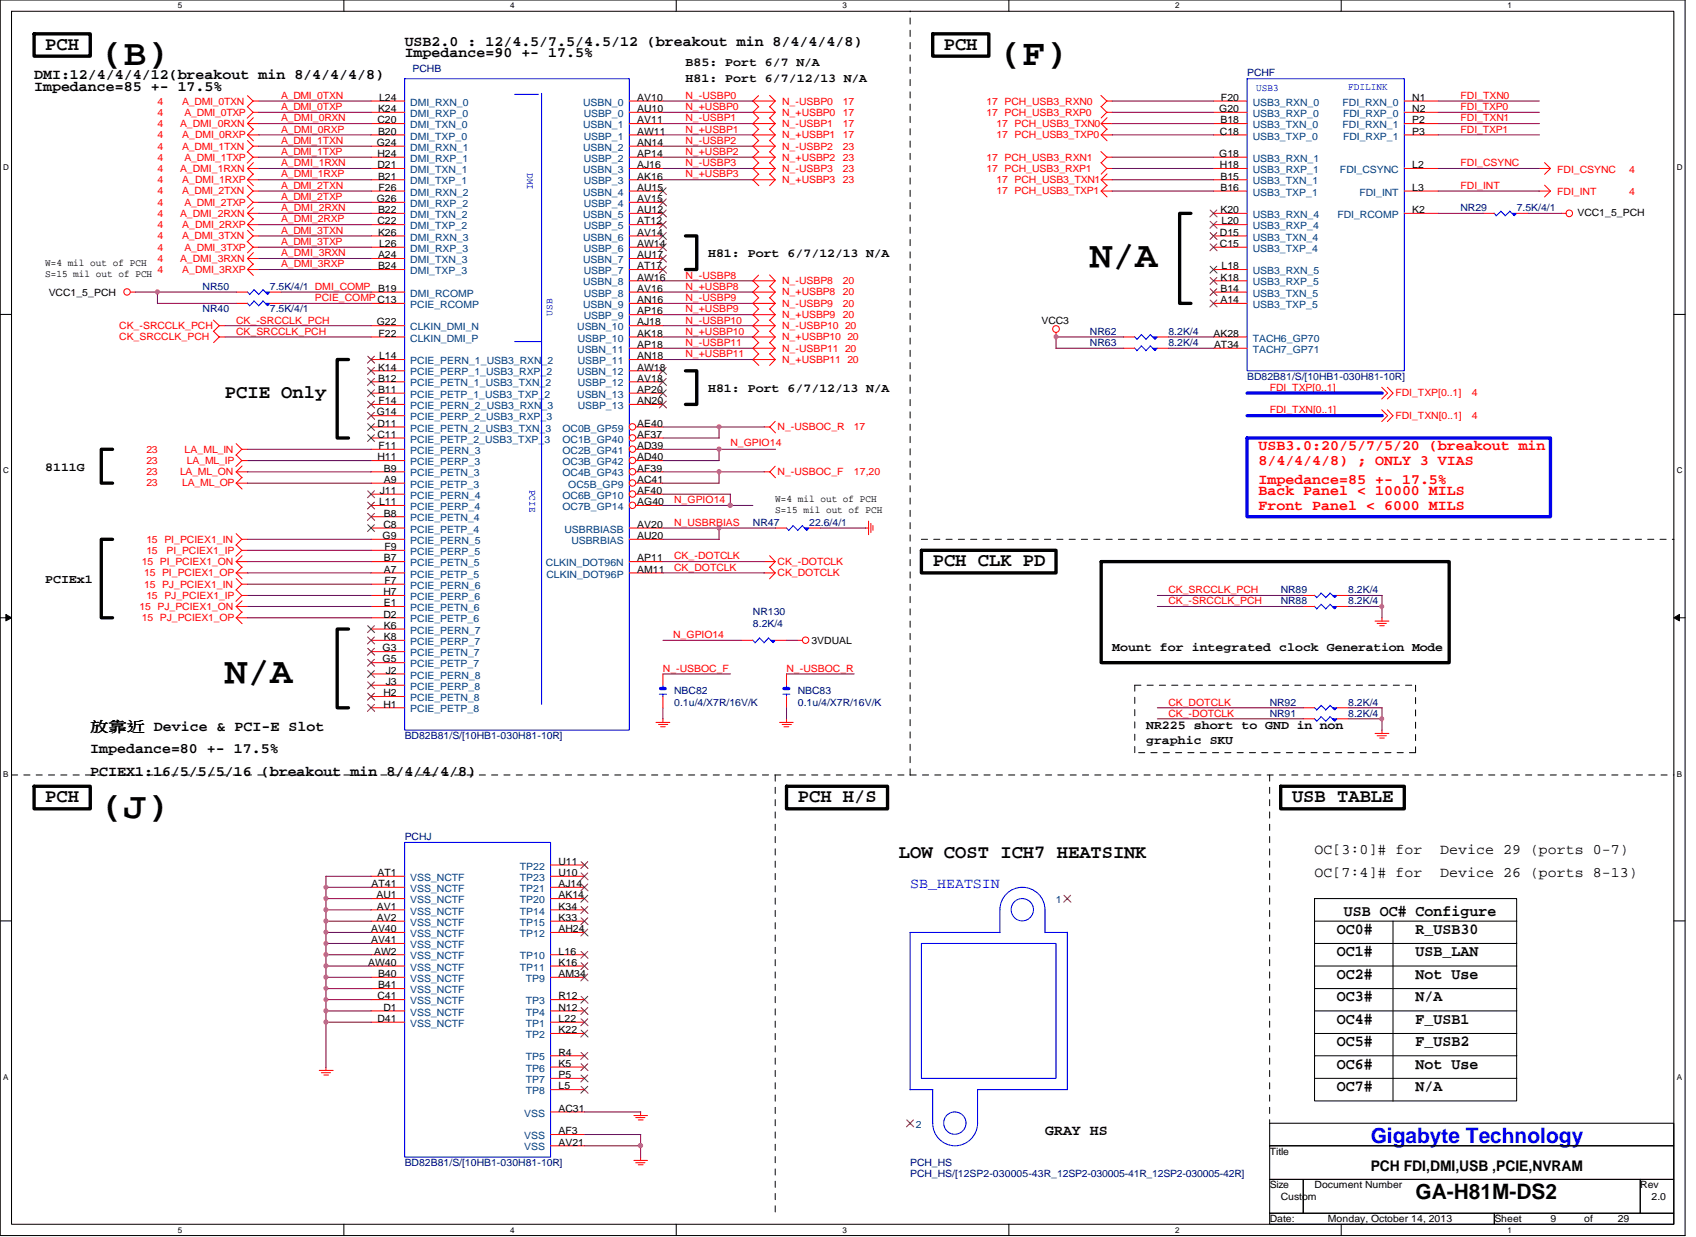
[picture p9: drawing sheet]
<svg xmlns="http://www.w3.org/2000/svg" width="280mm" height="204mm" viewBox="0 0 280 204" stroke-linecap="round" stroke-linejoin="round" font-family="sans-serif">
<defs><g id="words">
<g font-size="6.1">
<text x="16.7" y="10.8">(B)</text>
<text x="165.1" y="10.8">(F)</text>
<text x="179.9" y="44.1">N/A</text>
<text x="37.1" y="112.7">N/A</text>
<text x="16.7" y="135">(J)</text>
</g>
<text font-size="3.5" fill="#00f" x="226.3" y="188.7">Gigabyte Technology</text>
<text font-size="3.5" x="233.7" y="198">GA-H81M-DS2</text>
<g font-size="3.1">
<text x="7.4" y="8.2">PCH</text>
<text x="155.8" y="8.2">PCH</text>
<text x="37.1" y="65.7">PCIE Only</text>
<text x="154" y="93.5">PCH CLK PD</text>
<text x="7.4" y="132.4">PCH</text>
<text x="131.7" y="132.4">PCH H/S</text>
<text x="213.3" y="132.4">USB TABLE</text>
<text x="148.4" y="141.7">LOW COST ICH7 HEATSINK</text>
</g>
<g font-size="2.6">
<text x="220.7" y="154.2">OC0#</text>
<text x="221.8" y="151.2">USB OC# Configure</text>
<text x="233.7" y="154.2">R_USB30</text>
<text x="220.7" y="161.6">OC2#</text>
<text x="220.7" y="157.9">OC1#</text>
<text x="233.7" y="161.6">Not Use</text>
<text x="233.7" y="157.9">USB_LAN</text>
<text x="220.7" y="165.3">OC3#</text>
<text x="233.7" y="165.3">N/A</text>
<text x="220.7" y="169">OC4#</text>
<text x="220.7" y="172.7">OC5#</text>
<text x="233.7" y="172.7">F_USB2</text>
<text x="233.7" y="169">F_USB1</text>
<text x="220.7" y="176.4">OC6#</text>
<text x="233.7" y="176.4">Not Use</text>
<text x="220.7" y="180.1">OC7#</text>
<text x="233.7" y="180.1">N/A</text>
</g>
<g font-size="2.4">
<text x="66.8" y="9.4">Impedance=90 +- 17.5%</text>
<text x="66.8" y="7.5">USB2.0 : 12/4.5/7.5/4.5/12 (breakout min 8/4/4/4/8)</text>
<text x="5.6" y="13.1">DMI:12/4/4/4/12(breakout min 8/4/4/4/8)</text>
<text x="5.6" y="14.9">Impedance=85 +- 17.5%</text>
<text x="14.9" y="124.3">Impedance=80 +- 17.5%</text>
<text x="14.9" y="120.7">必放近 Device &amp; PCI-E Slot</text>
<text x="14.9" y="128.1">PCIEX1:16/5/5/5/16 (breakout min 8/4/4/4/8)</text>
<text x="217" y="141">OC[3:0]# for</text>
<text x="237.7" y="141">Device 29 (ports 0-7)</text>
<text x="217" y="144.7">OC[7:4]# for</text>
<text x="237.7" y="144.7">Device 26 (ports 8-13)</text>
<text x="172.5" y="187.4">GRAY HS</text>
<text x="226.3" y="193.3">PCH FDI,DMI,USB ,PCIE,NVRAM</text>
</g>
<g font-size="2.4" fill="#f00">
<text x="207.7" y="74.3">USB3.0:20/5/7/5/20 (breakout min</text>
<text x="207.7" y="76.8">8/4/4/4/8) ; ONLY 3 VIAS</text>
<text x="207.7" y="79.8">Impedance=85 +- 17.5%</text>
<text x="207.7" y="81.7">Back Panel &lt; 10000 MILS</text>
<text x="207.7" y="84.2">Front Panel &lt; 6000 MILS</text>
</g>
<text font-size="2.4" fill="#00f" x="150.2" y="146.6">SB_HEATSIN</text>
<g font-size="2">
<text x="113.2" y="11">B85: Port 6/7 N/A</text>
<text x="113.2" y="13.5">H81: Port 6/7/12/13 N/A</text>
<text x="116.9" y="42.5">H81: Port 6/7/12/13 N/A</text>
<text x="116.9" y="64.7">H81: Port 6/7/12/13 N/A</text>
<text x="7.4" y="77.7">8111G</text>
<text x="7.4" y="96.3">PCIEx1</text>
<text x="183.6" y="107.4">Mount for integrated clock Generation Mode</text>
<text x="189.2" y="120.4">NR225 short to GND in non</text>
<text x="189.2" y="122.9">graphic SKU</text>
</g>
<g font-size="1.7" fill="#000080">
<text x="68.1" y="11.9">PCHB</text>
<text x="205.9" y="12.6">PCHF</text>
<text x="241.1" y="34.9">NR29</text>
<text x="250.4" y="34.9">7.5K/4/1</text>
<text x="33.4" y="47.8">NR50</text>
<text x="44.5" y="47.8">7.5K/4/1 DMI_COMP</text>
<text x="33.4" y="51.6">NR40</text>
<text x="44.5" y="51.6">7.5K/4/1</text>
<text x="179.9" y="55.2">NR62</text>
<text x="179.9" y="57.1">NR63</text>
<text x="192.9" y="55.2">8.2K/4</text>
<text x="192.9" y="57.1">8.2K/4</text>
<text x="205.9" y="62.7">BD82B81/S/[10HB1-030H81-10R]</text>
<text x="124.3" y="86.8">NR47</text>
<text x="133.6" y="86.8">22.6/4/1</text>
<text x="124.3" y="101.6">NR130</text>
<text x="211.4" y="99.8">NR88</text>
<text x="211.4" y="97.9">NR89</text>
<text x="222.5" y="99.8">8.2K/4</text>
<text x="222.5" y="97.9">8.2K/4</text>
<text x="124.3" y="103.5">8.2K/4</text>
<text x="111.3" y="114.6">NBC82</text>
<text x="111.3" y="116.5">0.1u/4/X7R/16V/K</text>
<text x="131.7" y="114.6">NBC83</text>
<text x="131.7" y="116.5">0.1u/4/X7R/16V/K</text>
<text x="209.6" y="118.3">NR91</text>
<text x="209.6" y="116.5">NR92</text>
<text x="222.5" y="118.3">8.2K/4</text>
<text x="222.5" y="116.5">8.2K/4</text>
<text x="66.8" y="122">BD82B81/S/[10HB1-030H81-10R]</text>
<text x="66.8" y="138.7">PCHJ</text>
<text x="66.8" y="192.5">BD82B81/S/[10HB1-030H81-10R]</text>
<text x="150.2" y="194.3">PCH_HS/[12SP2-030005-43R_12SP2-030005-41R_12SP2-030005-42R]</text>
<text x="150.2" y="192.5">PCH_HS</text>
</g>
<g font-size="1.7" fill="#f00">
<text x="26" y="17.3">4</text>
<text x="30.1" y="17.3">A_DMI_0TXN</text>
<text x="46.4" y="16.3">A_DMI_0TXN</text>
<text x="113.2" y="16.3">N_-USBP0</text>
<text x="129.1" y="17.3">N_-USBP0</text>
<text x="139.1" y="17.3">17</text>
<text x="162.9" y="17.3">17 PCH_USB3_RXN0</text>
<text x="241.1" y="16.3">FDI_TXN0</text>
<text x="26" y="19.1">4</text>
<text x="26" y="22.8">4</text>
<text x="26" y="21">4</text>
<text x="29.7" y="21">A_DMI_0RXN</text>
<text x="30.1" y="22.8">A_DMI_0RXP</text>
<text x="30.5" y="19.1">A_DMI_0TXP</text>
<text x="46.4" y="21.9">A_DMI_0RXP</text>
<text x="46.4" y="18.2">A_DMI_0TXP</text>
<text x="46.4" y="23.7">A_DMI_1TXN</text>
<text x="46.4" y="20">A_DMI_0RXN</text>
<text x="113.2" y="20">N_-USBP1</text>
<text x="113.2" y="18.2">N_+USBP0</text>
<text x="113.2" y="21.9">N_+USBP1</text>
<text x="113.2" y="23.7">N_-USBP2</text>
<text x="129.1" y="21">N_-USBP1</text>
<text x="129.1" y="19.1">N_+USBP0</text>
<text x="129.1" y="22.8">N_+USBP1</text>
<text x="139.1" y="21">17</text>
<text x="139.1" y="19.1">17</text>
<text x="139.1" y="22.8">17</text>
<text x="162.9" y="19.1">17 PCH_USB3_RXP0</text>
<text x="164.5" y="21">17 PCH_USB3_TXN0</text>
<text x="164.5" y="22.8">17 PCH_USB3_TXP0</text>
<text x="241.1" y="20">FDI_TXN1</text>
<text x="241.1" y="21.9">FDI_TXP1</text>
<text x="241.1" y="18.2">FDI_TXP0</text>
<text x="26" y="26.5">4</text>
<text x="26" y="24.7">4</text>
<text x="26" y="28.4">4</text>
<text x="29.7" y="28.4">A_DMI_1RXN</text>
<text x="30.1" y="24.7">A_DMI_1TXN</text>
<text x="30.5" y="26.5">A_DMI_1TXP</text>
<text x="46.4" y="25.6">A_DMI_1TXP</text>
<text x="46.4" y="27.4">A_DMI_1RXN</text>
<text x="46.4" y="29.3">A_DMI_1RXP</text>
<text x="113.2" y="27.4">N_-USBP3</text>
<text x="113.2" y="29.3">N_+USBP3</text>
<text x="113.2" y="25.6">N_+USBP2</text>
<text x="129.1" y="28.4">N_-USBP3</text>
<text x="129.1" y="24.7">N_-USBP2</text>
<text x="129.1" y="26.5">N_+USBP2</text>
<text x="139.1" y="28.4">23</text>
<text x="139.1" y="24.7">23</text>
<text x="139.1" y="26.5">23</text>
<text x="162.9" y="28.4">17 PCH_USB3_RXP1</text>
<text x="162.9" y="26.5">17 PCH_USB3_RXN1</text>
<text x="241.1" y="27.4">FDI_CSYNC</text>
<text x="257" y="28.6">FDI_CSYNC</text>
<text x="268.9" y="28.6">4</text>
<text x="26" y="34">4</text>
<text x="26" y="32.1">4</text>
<text x="26" y="30.2">4</text>
<text x="26" y="35.8">4</text>
<text x="29.7" y="35.8">A_DMI_2RXN</text>
<text x="30.1" y="32.1">A_DMI_2TXN</text>
<text x="30.1" y="30.2">A_DMI_1RXP</text>
<text x="30.5" y="34">A_DMI_2TXP</text>
<text x="46.4" y="31.2">A_DMI_2TXN</text>
<text x="46.4" y="33">A_DMI_2TXP</text>
<text x="46.4" y="34.9">A_DMI_2RXN</text>
<text x="129.1" y="30.2">N_+USBP3</text>
<text x="139.1" y="30.2">23</text>
<text x="164.5" y="30.2">17 PCH_USB3_TXN1</text>
<text x="164.5" y="32.1">17 PCH_USB3_TXP1</text>
<text x="241.1" y="31.2">FDI_INT</text>
<text x="257" y="32.3">FDI_INT</text>
<text x="268.9" y="32.3">4</text>
<text x="26" y="41.4">4</text>
<text x="26" y="39.5">4</text>
<text x="26" y="37.6">4</text>
<text x="30.1" y="39.5">A_DMI_3TXN</text>
<text x="30.1" y="37.6">A_DMI_2RXP</text>
<text x="30.5" y="41.4">A_DMI_3TXP</text>
<text x="46.4" y="38.6">A_DMI_3TXN</text>
<text x="46.4" y="40.4">A_DMI_3TXP</text>
<text x="46.4" y="36.7">A_DMI_2RXP</text>
<text x="26" y="45.1">4</text>
<text x="26" y="43.2">4</text>
<text x="29.7" y="43.2">A_DMI_3RXN</text>
<text x="30.1" y="45.1">A_DMI_3RXP</text>
<text x="46.4" y="44.2">A_DMI_3RXP</text>
<text x="46.4" y="42.3">A_DMI_3RXN</text>
<text x="113.2" y="46">N_-USBP8</text>
<text x="113.2" y="47.8">N_+USBP8</text>
<text x="129.1" y="46.9">N_-USBP8</text>
<text x="139.1" y="46.9">20</text>
<text x="39" y="53.4">CK_-SRCCLK_PCH</text>
<text x="52" y="49.7">PCIE_COMPC13</text>
<text x="113.2" y="51.6">N_+USBP9</text>
<text x="113.2" y="49.7">N_-USBP9</text>
<text x="113.2" y="53.4">N_-USBP10</text>
<text x="129.1" y="50.6">N_-USBP9</text>
<text x="129.1" y="52.5">N_+USBP9</text>
<text x="129.1" y="48.8">N_+USBP8</text>
<text x="139.1" y="50.6">20</text>
<text x="139.1" y="52.5">20</text>
<text x="139.1" y="48.8">20</text>
<text x="19.7" y="54.4">CK_-SRCCLK_PCH</text>
<text x="19.7" y="56.2">CK_SRCCLK_PCH</text>
<text x="39" y="55.2">CK_SRCCLK_PCH</text>
<text x="113.2" y="59">N_+USBP11</text>
<text x="113.2" y="57.1">N_-USBP11</text>
<text x="113.2" y="55.2">N_+USBP10</text>
<text x="129.1" y="59.9">N_+USBP11 20</text>
<text x="129.1" y="58">N_-USBP11 20</text>
<text x="129.1" y="54.4">N_-USBP10 20</text>
<text x="129.1" y="56.2">N_+USBP10 20</text>
<text x="209.6" y="64.5">FDI_TXP[0..1]</text>
<text x="230.3" y="65.4">FDI_TXP[0..1]</text>
<text x="242.9" y="65.4">4</text>
<text x="128.4" y="71">N_-USBOC_R</text>
<text x="141" y="71">17</text>
<text x="209.6" y="68.2">FDI_TXN[0..1]</text>
<text x="230.3" y="69.2">FDI_TXN[0..1]</text>
<text x="242.9" y="69.2">4</text>
<text x="24.2" y="74.7">23</text>
<text x="24.2" y="76.6">23</text>
<text x="30.5" y="74.7">LA_ML_IN</text>
<text x="30.8" y="76.6">LA_ML_IP</text>
<text x="120.6" y="73.6">N_GPIO14</text>
<text x="24.2" y="80.3">23</text>
<text x="24.2" y="78.4">23</text>
<text x="29.7" y="78.4">LA_ML_ON</text>
<text x="30.1" y="80.3">LA_ML_OP</text>
<text x="111.3" y="83.1">N_GPIO14</text>
<text x="128.4" y="78.4">N_-USBOC_F</text>
<text x="141" y="78.4">17,20</text>
<text x="24.2" y="89.6">15 PI_PCIEX1_IN</text>
<text x="111.3" y="86.8">N_USBRBIAS</text>
<text x="23.4" y="93.3">15 PI_PCIEX1_ON</text>
<text x="23.8" y="95.1">15 PI_PCIEX1_OP</text>
<text x="24.2" y="91.4">15</text>
<text x="27.5" y="91.4">PI_PCIEX1_IP</text>
<text x="111.3" y="94.2">CK_DOTCLK</text>
<text x="111.3" y="92.3">CK_-DOTCLK</text>
<text x="128.4" y="95.1">CK_DOTCLK</text>
<text x="128.4" y="93.3">CK_-DOTCLK</text>
<text x="23" y="100.7">15 PJ_PCIEX1_ON</text>
<text x="23.8" y="97">15 PJ_PCIEX1_IN</text>
<text x="24.2" y="98.8">15 PJ_PCIEX1_IP</text>
<text x="192.9" y="99.8">CK_-SRCCLK_PCH</text>
<text x="192.9" y="97.9">CK_SRCCLK_PCH</text>
<text x="23.4" y="102.5">15 PJ_PCIEX1_OP</text>
<text x="111.1" y="105.3">N_GPIO14</text>
<text x="109.4" y="110.9">N_-USBOC_F</text>
<text x="129.8" y="110.9">N_-USBOC_R</text>
<text x="192.9" y="116.5">CK_DOTCLK</text>
<text x="192.9" y="118.3">CK_-DOTCLK</text>
</g>
<g font-size="1.7">
<text x="62.6" y="16.6">L24</text>
<text x="105.2" y="16.6">AV10</text>
<text x="201.5" y="16.6">F20</text>
<text x="233.1" y="16.6">N1</text>
<text x="62.3" y="20.4">C20</text>
<text x="62.4" y="18.5">K24</text>
<text x="62.4" y="22.2">B20</text>
<text x="105.2" y="20.4">AV11</text>
<text x="105.2" y="18.5">AU10</text>
<text x="105.2" y="22.2">AW11</text>
<text x="201.2" y="18.5">G20</text>
<text x="201.4" y="22.2">C18</text>
<text x="201.5" y="20.4">B18</text>
<text x="233.1" y="20.4">P2</text>
<text x="233.1" y="18.5">N2</text>
<text x="233.1" y="22.2">P3</text>
<text x="62.2" y="24.1">G24</text>
<text x="62.3" y="25.9">H24</text>
<text x="62.3" y="27.8">D21</text>
<text x="62.4" y="29.6">B21</text>
<text x="105.2" y="24.1">AN14</text>
<text x="105.2" y="27.8">AJ16</text>
<text x="105.2" y="25.9">AP14</text>
<text x="105.2" y="29.6">AK16</text>
<text x="201.2" y="25.9">G18</text>
<text x="201.4" y="27.8">H18</text>
<text x="201.5" y="29.6">B15</text>
<text x="233.1" y="27.8">L2</text>
<text x="62.2" y="33.4">G26</text>
<text x="62.4" y="35.2">B22</text>
<text x="62.5" y="31.5">F26</text>
<text x="105.2" y="31.5">AU15</text>
<text x="105.2" y="35.2">AU12</text>
<text x="105.2" y="33.4">AV15</text>
<text x="201.5" y="35.2">K20</text>
<text x="201.5" y="31.5">B16</text>
<text x="233.1" y="31.5">L3</text>
<text x="233.1" y="35.2">K2</text>
<text x="260.4" y="35.6">VCC1_5_PCH</text>
<text x="62.3" y="37">C22</text>
<text x="62.4" y="38.9">K26</text>
<text x="62.6" y="40.8">L26</text>
<text x="105.2" y="38.9">AV14</text>
<text x="105.2" y="37">AT12</text>
<text x="105.2" y="40.8">AW14</text>
<text x="201.4" y="38.9">D15</text>
<text x="201.4" y="40.8">C15</text>
<text x="201.6" y="37">L20</text>
<text x="7.4" y="45.8">S=15 mil out of PCH</text>
<text x="7.4" y="44">W=4 mil out of PCH</text>
<text x="62.4" y="42.6">A24</text>
<text x="62.4" y="44.4">B24</text>
<text x="105.2" y="42.6">AU17</text>
<text x="105.2" y="46.3">AW16</text>
<text x="105.2" y="44.4">AT17</text>
<text x="201.5" y="46.3">K18</text>
<text x="201.6" y="44.4">L18</text>
<text x="8" y="48.9">VCC1_5_PCH</text>
<text x="62.2" y="53.7">G22</text>
<text x="62.4" y="48.2">B19</text>
<text x="105.2" y="50">AN16</text>
<text x="105.2" y="53.7">AJ18</text>
<text x="105.2" y="48.2">AV16</text>
<text x="105.2" y="51.9">AP16</text>
<text x="171.9" y="53.4">VCC3</text>
<text x="201.5" y="48.2">B14</text>
<text x="201.5" y="50">A14</text>
<text x="62.5" y="55.6">F22</text>
<text x="62.6" y="59.3">L14</text>
<text x="105.2" y="57.4">AP18</text>
<text x="105.2" y="55.6">AK18</text>
<text x="105.2" y="59.3">AN18</text>
<text x="200.3" y="55.6">AK28</text>
<text x="200.4" y="57.4">AT34</text>
<text x="62.4" y="61.2">K14</text>
<text x="62.4" y="63">B12</text>
<text x="62.4" y="64.9">B11</text>
<text x="105.2" y="61.2">AW18</text>
<text x="105.2" y="64.9">AP20</text>
<text x="105.2" y="63">AV18</text>
<text x="62.2" y="68.6">G14</text>
<text x="62.3" y="70.4">D11</text>
<text x="62.5" y="66.7">F14</text>
<text x="105.2" y="66.7">AN20</text>
<text x="105.2" y="70.4">AE40</text>
<text x="62.3" y="72.3">C11</text>
<text x="62.3" y="76">H11</text>
<text x="62.5" y="74.1">F11</text>
<text x="63.4" y="77.9">B9</text>
<text x="105.2" y="72.3">AF37</text>
<text x="105.2" y="74.1">AD39</text>
<text x="105.2" y="76">AD40</text>
<text x="105.2" y="77.9">AF39</text>
<text x="62.6" y="83.4">L11</text>
<text x="62.7" y="81.5">J11</text>
<text x="63.4" y="79.7">A9</text>
<text x="105.2" y="79.7">AC41</text>
<text x="105.2" y="81.5">AF40</text>
<text x="105.2" y="83.4">AG40</text>
<text x="128" y="82.9">W=4 mil out of PCH</text>
<text x="63.2" y="89">G9</text>
<text x="63.3" y="87.1">C8</text>
<text x="63.4" y="85.3">B8</text>
<text x="105.2" y="87.1">AV20</text>
<text x="105.2" y="89">AU20</text>
<text x="128" y="84.8">S=15 mil out of PCH</text>
<text x="63.4" y="92.7">B7</text>
<text x="63.4" y="94.5">A7</text>
<text x="63.5" y="90.8">F9</text>
<text x="105.2" y="92.7">AP11</text>
<text x="105.2" y="94.5">AM11</text>
<text x="63.3" y="98.3">H7</text>
<text x="63.3" y="101.9">D2</text>
<text x="63.4" y="100.1">E1</text>
<text x="63.5" y="96.4">F7</text>
<text x="63.2" y="107.5">G3</text>
<text x="63.4" y="103.8">K6</text>
<text x="63.4" y="105.7">K8</text>
<text x="133.9" y="106.3">3VDUAL</text>
<text x="63.2" y="109.3">G5</text>
<text x="63.7" y="111.2">J2</text>
<text x="63.7" y="113.1">J3</text>
<text x="63.3" y="114.9">H2</text>
<text x="63.3" y="116.8">H1</text>
<text x="92.2" y="142.7">U11</text>
<text x="61.3" y="146.4">AT41</text>
<text x="62.1" y="148.3">AU1</text>
<text x="62.3" y="144.6">AT1</text>
<text x="92.2" y="144.6">U10</text>
<text x="92.2" y="146.4">AJ14</text>
<text x="92.2" y="148.3">AK14</text>
<text x="61.3" y="153.9">AV40</text>
<text x="61.3" y="155.7">AV41</text>
<text x="62.2" y="150.2">AV1</text>
<text x="62.2" y="152">AV2</text>
<text x="92.2" y="150.2">K34</text>
<text x="92.2" y="152">K33</text>
<text x="92.2" y="153.9">AH24</text>
<text x="60.8" y="159.4">AW40</text>
<text x="61.8" y="157.6">AW2</text>
<text x="62.4" y="161.3">B40</text>
<text x="92.2" y="157.6">L16</text>
<text x="92.2" y="159.4">K16</text>
<text x="92.2" y="161.3">AM34</text>
<text x="62.3" y="165">C41</text>
<text x="62.4" y="163.2">B41</text>
<text x="63.3" y="166.8">D1</text>
<text x="92.2" y="165">R12</text>
<text x="92.2" y="166.8">N12</text>
<text x="62.3" y="168.7">D41</text>
<text x="92.2" y="168.7">L22</text>
<text x="92.2" y="170.6">K22</text>
<text x="92.2" y="174.2">R4</text>
<text x="92.2" y="176.1">K5</text>
<text x="92.2" y="178">P5</text>
<text x="92.2" y="179.8">L5</text>
<text x="92.2" y="183.5">AC31</text>
<text x="92.2" y="187.2">AF3</text>
<text x="92.2" y="189.1">AV21</text>
<text x="209.6" y="190.6">Title</text>
<text x="209.6" y="196.2">Size</text>
<text x="217" y="196.2">Document Number</text>
<text x="270.8" y="196.2">Rev</text>
<text x="209.6" y="201.8">Date:</text>
<text x="211.4" y="198">Custom</text>
<text x="219.2" y="201.8">Monday, October 14, 2013</text>
<text x="246.7" y="201.8">Sheet</text>
<text x="255.9" y="201.8">9</text>
<text x="261.5" y="201.8">of</text>
<text x="267" y="201.8">29</text>
<text x="272.6" y="198">2.0</text>
</g>
<g font-size="1.7" fill="#004080">
<text x="67.7" y="17.4">DMI_RXN_0</text>
<text x="96.3" y="17.4">USBN_0</text>
<text x="206.8" y="17.4">USB3_RXN_0</text>
<text x="221.6" y="17.4">FDI_RXN_0</text>
<text x="67.7" y="19.3">DMI_RXP_0</text>
<text x="67.7" y="21.2">DMI_TXN_0</text>
<text x="67.7" y="23">DMI_TXP_0</text>
<text x="96.3" y="21.2">USBN_1</text>
<text x="96.3" y="19.3">USBP_0</text>
<text x="96.3" y="23">USBP_1</text>
<text x="206.8" y="19.3">USB3_RXP_0</text>
<text x="206.8" y="21.2">USB3_TXN_0</text>
<text x="206.8" y="23">USB3_TXP_0</text>
<text x="221.6" y="21.2">FDI_RXN_1</text>
<text x="221.7" y="19.3">FDI_RXP_0</text>
<text x="221.7" y="23">FDI_RXP_1</text>
<text x="67.7" y="24.9">DMI_RXN_1</text>
<text x="67.7" y="26.7">DMI_RXP_1</text>
<text x="67.7" y="28.6">DMI_TXN_1</text>
<text x="96.3" y="24.9">USBN_2</text>
<text x="96.3" y="28.6">USBN_3</text>
<text x="96.3" y="26.7">USBP_2</text>
<text x="206.8" y="26.7">USB3_RXN_1</text>
<text x="206.8" y="28.6">USB3_RXP_1</text>
<text x="221.2" y="28.6">FDI_CSYNC</text>
<text x="67.7" y="32.3">DMI_RXN_2</text>
<text x="67.7" y="34.2">DMI_RXP_2</text>
<text x="67.7" y="36">DMI_TXN_2</text>
<text x="67.7" y="30.4">DMI_TXP_1</text>
<text x="96.3" y="32.3">USBN_4</text>
<text x="96.3" y="36">USBN_5</text>
<text x="96.3" y="30.4">USBP_3</text>
<text x="96.3" y="34.2">USBP_4</text>
<text x="206.8" y="36">USB3_RXN_4</text>
<text x="206.8" y="30.4">USB3_TXN_1</text>
<text x="206.8" y="32.3">USB3_TXP_1</text>
<text x="220.8" y="36">FDI_RCOMP</text>
<text x="224.4" y="32.3">FDI_INT</text>
<text x="67.7" y="39.7">DMI_RXN_3</text>
<text x="67.7" y="41.6">DMI_RXP_3</text>
<text x="67.7" y="37.8">DMI_TXP_2</text>
<text x="96.3" y="39.7">USBN_6</text>
<text x="96.3" y="37.8">USBP_5</text>
<text x="96.3" y="41.6">USBP_6</text>
<text x="206.8" y="37.8">USB3_RXP_4</text>
<text x="206.8" y="39.7">USB3_TXN_4</text>
<text x="206.8" y="41.6">USB3_TXP_4</text>
<text x="67.7" y="43.4">DMI_TXN_3</text>
<text x="67.7" y="45.3">DMI_TXP_3</text>
<text x="96.3" y="43.4">USBN_7</text>
<text x="96.3" y="47.1">USBN_8</text>
<text x="96.3" y="45.3">USBP_7</text>
<text x="206.8" y="45.3">USB3_RXN_5</text>
<text x="206.8" y="47.1">USB3_RXP_5</text>
<text x="67.7" y="49">DMI_RCOMP</text>
<text x="67.7" y="50.8">PCIE_RCOMP</text>
<text x="96.3" y="50.8">USBN_9</text>
<text x="96.3" y="49">USBP_8</text>
<text x="96.3" y="52.7">USBP_9</text>
<text x="206.8" y="49">USB3_TXN_5</text>
<text x="206.8" y="50.8">USB3_TXP_5</text>
<text x="67.7" y="54.5">CLKIN_DMI_N</text>
<text x="67.7" y="56.4">CLKIN_DMI_P</text>
<text x="95.3" y="54.5">USBN_10</text>
<text x="95.3" y="58.3">USBN_11</text>
<text x="95.4" y="56.4">USBP_10</text>
<text x="206.8" y="56.4">TACH6_GP70</text>
<text x="206.8" y="58.3">TACH7_GP71</text>
<text x="67.7" y="60.1">PCIE_PERN_1_USB3_RXN_2</text>
<text x="67.7" y="62">PCIE_PERP_1_USB3_RXP_2</text>
<text x="67.7" y="63.8">PCIE_PETN_1_USB3_TXN_2</text>
<text x="67.7" y="65.7">PCIE_PETP_1_USB3_TXP_2</text>
<text x="95.3" y="62">USBN_12</text>
<text x="95.3" y="65.7">USBN_13</text>
<text x="95.4" y="60.1">USBP_11</text>
<text x="95.4" y="63.8">USBP_12</text>
<text x="67.7" y="67.5">PCIE_PERN_2_USB3_RXN_3</text>
<text x="67.7" y="69.4">PCIE_PERP_2_USB3_RXP_3</text>
<text x="67.7" y="71.2">PCIE_PETN_2_USB3_TXN_3</text>
<text x="92.8" y="71.2">OC0B_GP59</text>
<text x="95.4" y="67.5">USBP_13</text>
<text x="67.7" y="73.1">PCIE_PETP_2_USB3_TXP_3</text>
<text x="67.7" y="74.9">PCIE_PERN_3</text>
<text x="67.7" y="76.8">PCIE_PERP_3</text>
<text x="92.8" y="73.1">OC1B_GP40</text>
<text x="92.8" y="74.9">OC2B_GP41</text>
<text x="92.8" y="76.8">OC3B_GP42</text>
<text x="67.7" y="82.3">PCIE_PERN_4</text>
<text x="67.7" y="78.7">PCIE_PETN_3</text>
<text x="67.7" y="80.5">PCIE_PETP_3</text>
<text x="92.8" y="78.7">OC4B_GP43</text>
<text x="92.8" y="82.3">OC6B_GP10</text>
<text x="93.8" y="80.5">OC5B_GP9</text>
<text x="67.7" y="89.8">PCIE_PERN_5</text>
<text x="67.7" y="84.2">PCIE_PERP_4</text>
<text x="67.7" y="86.1">PCIE_PETN_4</text>
<text x="67.7" y="87.9">PCIE_PETP_4</text>
<text x="92.8" y="84.2">OC7B_GP14</text>
<text x="93.2" y="87.9">USBRBIASB</text>
<text x="94.3" y="89.8">USBRBIAS</text>
<text x="67.7" y="91.6">PCIE_PERP_5</text>
<text x="67.7" y="93.5">PCIE_PETN_5</text>
<text x="67.7" y="95.3">PCIE_PETP_5</text>
<text x="90.1" y="93.5">CLKIN_DOT96N</text>
<text x="90.2" y="95.3">CLKIN_DOT96P</text>
<text x="67.7" y="97.2">PCIE_PERN_6</text>
<text x="67.7" y="99.1">PCIE_PERP_6</text>
<text x="67.7" y="100.9">PCIE_PETN_6</text>
<text x="67.7" y="104.6">PCIE_PERN_7</text>
<text x="67.7" y="106.5">PCIE_PERP_7</text>
<text x="67.7" y="102.7">PCIE_PETP_6</text>
<text x="67.7" y="112">PCIE_PERN_8</text>
<text x="67.7" y="113.9">PCIE_PERP_8</text>
<text x="67.7" y="108.3">PCIE_PETN_7</text>
<text x="67.7" y="110.2">PCIE_PETP_7</text>
<text x="67.7" y="115.7">PCIE_PETN_8</text>
<text x="67.7" y="117.6">PCIE_PETP_8</text>
<text x="85.8" y="143.6">TP22</text>
<text x="67.7" y="145.4">VSS_NCTF</text>
<text x="67.7" y="147.2">VSS_NCTF</text>
<text x="67.7" y="149.1">VSS_NCTF</text>
<text x="85.8" y="145.4">TP23</text>
<text x="85.8" y="147.2">TP21</text>
<text x="85.8" y="149.1">TP20</text>
<text x="174.3" y="149.1">1</text>
<text x="67.7" y="151">VSS_NCTF</text>
<text x="67.7" y="152.8">VSS_NCTF</text>
<text x="67.7" y="154.7">VSS_NCTF</text>
<text x="85.8" y="151">TP14</text>
<text x="85.8" y="152.8">TP15</text>
<text x="85.8" y="154.7">TP12</text>
<text x="67.7" y="156.5">VSS_NCTF</text>
<text x="67.7" y="158.4">VSS_NCTF</text>
<text x="67.7" y="160.2">VSS_NCTF</text>
<text x="85.8" y="158.4">TP10</text>
<text x="85.8" y="160.2">TP11</text>
<text x="67.7" y="162.1">VSS_NCTF</text>
<text x="67.7" y="164">VSS_NCTF</text>
<text x="67.7" y="165.8">VSS_NCTF</text>
<text x="67.7" y="167.6">VSS_NCTF</text>
<text x="86.8" y="162.1">TP9</text>
<text x="86.8" y="165.8">TP3</text>
<text x="86.8" y="167.6">TP4</text>
<text x="67.7" y="169.5">VSS_NCTF</text>
<text x="86.8" y="169.5">TP1</text>
<text x="86.8" y="171.4">TP2</text>
<text x="86.8" y="175">TP5</text>
<text x="86.8" y="176.9">TP6</text>
<text x="86.8" y="178.8">TP7</text>
<text x="86.5" y="184.3">VSS</text>
<text x="86.8" y="180.6">TP8</text>
<text x="86.5" y="188">VSS</text>
<text x="86.5" y="189.9">VSS</text>
<text x="151.2" y="186.2">2</text>
</g>
<g font-size="1.7" fill="#00f">
<text x="207.3" y="15">USB3</text>
<text x="222.5" y="14.9">FDILINK</text>
<text x="87" y="28.6" transform="rotate(90 87 28.6)">DMI</text>
<text x="91.2" y="52.1" transform="rotate(-90 91.2 52.1)">USB</text>
<text x="87.4" y="80.9" transform="rotate(90 87.4 80.9)">PCIE</text>
</g>
<g font-size="1.3">
<text x="29.3" y="1.4">5</text>
<text x="84.2" y="1.4">4</text>
<text x="139.1" y="1.4">3</text>
<text x="194" y="1.4">2</text>
<text x="248.8" y="1.4">1</text>
<text x=".5" y="28.1">D</text>
<text x="276.8" y="28.1">D</text>
<text x=".5" y="78.1">C</text>
<text x="276.8" y="78.1">C</text>
<text x=".5" y="128.2">B</text>
<text x="276.8" y="128.2">B</text>
<text x=".5" y="178.2">A</text>
<text x="276.8" y="178.2">A</text>
<text x="29.3" y="203.5">5</text>
<text x="84.2" y="203.5">4</text>
<text x="139.1" y="203.5">3</text>
<text x="194" y="203.5">2</text>
<text x="248.8" y="203.5">1</text>
</g>
</g></defs>
<path d="M0 0h278.2v204h-278.2zM1.9 1.9h274.4v200.2h-274.4z" fill="none" stroke="#000" stroke-width=".17"/>
<g fill="#fff">
<path d="M29.3 .2h.8v1.5h-.8z"/>
<path d="M29.3 202.3h.8v1.5h-.8z"/>
</g>
<path d="M56.8 0v1.9M56.8 202.1v1.9" fill="none" stroke="#000" stroke-width=".17"/>
<g fill="#fff">
<path d="M84.2 .2h.7v1.5h-.7z"/>
<path d="M84.2 202.3h.7v1.5h-.7z"/>
</g>
<path d="M111.6 0v1.9M111.6 202.1v1.9" fill="none" stroke="#000" stroke-width=".17"/>
<g fill="#fff">
<path d="M139.1 .2h.7v1.5h-.7z"/>
<path d="M139.1 202.3h.7v1.5h-.7z"/>
</g>
<path d="M166.5 0v1.9M166.5 202.1v1.9" fill="none" stroke="#000" stroke-width=".17"/>
<g fill="#fff">
<path d="M194 .2h.7v1.5h-.7z"/>
<path d="M194 202.3h.7v1.5h-.7z"/>
</g>
<path d="M221.4 0v1.9M221.4 202.1v1.9" fill="none" stroke="#000" stroke-width=".17"/>
<g fill="#fff">
<path d="M248.8 .2h.7v1.5h-.7z"/>
<path d="M248.8 202.3h.7v1.5h-.7z"/>
<path d="M.5 26.9h.9v1.5h-.9z"/>
<path d="M276.8 26.9h.9v1.5h-.9z"/>
<path d="M.5 76.9h.9v1.5h-.9z"/>
<path d="M276.8 76.9h.9v1.5h-.9z"/>
</g>
<path d="M0 51.9h1.9M276.3 51.9h1.9" fill="none" stroke="#000" stroke-width=".17"/>
<g fill="#fff">
<path d="M.5 127h.9v1.5h-.9z"/>
<path d="M276.8 127h.8v1.5h-.8z"/>
</g>
<path d="M0 102h1.9M1 101.4l.9 .6-.9 .5zM276.3 102l.9-.6v1.1zM276.3 102h1.9" fill="none" stroke="#000" stroke-width=".17"/>
<path d="M1 101.4l.9 .6-.9 .5zM276.3 102l.9-.6v1.1z" fill="#000"/>
<g fill="#fff">
<path d="M.5 177h.8v1.5h-.8z"/>
<path d="M276.8 177h.8v1.5h-.8z"/>
</g>
<g fill="none" stroke="#000" stroke-width=".17">
<path d="M0 152h1.9M217 148.3h33.3v33.4h-33.3zM217 152.1h33.4M217 159.5h33.4M217 155.7h33.4M229.9 152.1v29.7M276.3 152h1.9M217 166.9h33.4M217 163.2h33.4M217 178h33.4M217 174.3h33.4M217 170.6h33.4"/>
<path d="M209.6 185.4h66.7v3.7h-66.7zM209.6 189.1h66.7v5.6h-66.7zM209.6 194.7h5.5v5.6h-5.5zM215.1 194.7h55.6v5.6h-55.6zM270.7 194.7h5.6v5.6h-5.6zM209.6 200.3h37.1v1.8h-37.1zM246.7 200.3h29.6v1.8h-29.6z"/>
</g>
<path d="M152.1 89h124.2M187.3 113.1h46.4M233.7 113.1v11.1M1.9 127.9h148.4M128 127.9v72.4M150.2 127.9v-126.1M150.2 127.9h126.1M187.3 124.2v-11.1M209.6 127.9v57.6M233.7 124.2h-46.4" fill="none" stroke="#000" stroke-width=".17" stroke-dasharray="1 1 1 1 1 1 1 1"/>
<g fill="none" stroke="#000" stroke-width=".55">
<path d="M5.6 5.6h9.3v3.7h-9.3zM154 5.6h9.2v3.7h-9.2zM113.1 38.9h1.9v5.6h-1.9M196.6 35.2h-1.9v14.9h1.9M57.5 59.3h-1.8v13h1.8M18.6 74.2h-1.9v5.6h1.9M113.1 61.2h1.9v5.6h-1.9M18.6 89h-1.9v13h1.9M152.1 90.8h22.2v3.8h-22.2zM181.8 92.7h57.4v16.7h-57.4zM57.5 103.8h-1.8v13h1.8M5.6 129.8h9.3v3.7h-9.3z"/>
<path d="M129.8 129.8h16.7v3.7h-16.7zM211.4 129.8h20.4v3.7h-20.4z"/>
</g>
<path d="M205.9 72.3h50v13h-50z" fill="none" stroke="#00f" stroke-width=".55"/>
<g fill="none" stroke="#f00" stroke-width=".17">
<path d="M40.8 15.8l1 .9M40.8 17.6l1 1M41.7 16.7h1M41.7 18.5h1M41.8 16.7l-1 1M41.8 18.5l-1 1M41.8 19.4l-1 1M125.2 19.5l-1 .9M125.2 15.8l-1 .9M125.2 17.6l-1 1M127 19.4l1 1M127 15.7l1 1"/>
<path d="M127 17.6l1 .9M128 16.7h-3.7l1 1M128 18.5h-3.7l1 1M128 16.7l-1 1M128 18.5l-1 1M181.7 15.7l1 1M181.7 17.6l1 .9M182.7 16.7h.9M182.7 18.5h.9M182.7 19.4l-.9 1M182.7 16.6l-.9 1M182.7 18.5l-.9 1"/>
<path d="M40.8 32.4l1 1M40.8 39.8l1 1M40.8 30.6l1 1M40.8 29.7h2M40.8 29.7l1 .9M40.8 35.2h2M40.8 35.2l1 1M40.8 38l1 1M40.8 22.3h2M40.8 22.3l1 .9M40.8 23.2l1 1M40.8 27.8h2"/>
<path d="M40.8 27.8l1 1M40.8 37.1h2M40.8 37.1l1 1M40.8 25.1l1 .9M40.8 20.4h2M40.8 20.4l1 1M41.7 31.5h1M41.7 38.9h1M41.7 24.1h1M41.7 33.4h1M41.7 25.9h1M41.8 31.5l-1 1"/>
<path d="M41.8 38.9l-1 1M41.8 24.1l-1 1M41.8 25.9l-1 1M41.8 28.7l-1 1M41.8 34.3l-1 .9M41.8 21.3l-1 1M41.8 26.8l-1 1M41.8 33.4l-1 .9M41.8 36.1l-1 1M125.2 26.9l-1 1M125.2 23.2l-1 1M125.2 28.7l-1 1"/>
<path d="M125.2 21.3l-1 1M125.2 25.1l-1 .9M127 26.8l1 1M127 23.2l1 .9M127 28.7l1 1M127 25l1 .9M127 21.3l1 1M128 29.7h-3.7l1 .9M128 22.3h-3.7l1 .9M128 24.1h-3.7l1 1M128 27.8h-3.7l1 1M128 25.9h-3.7l1 1"/>
<path d="M128 20.4h-3.7l1 1M128 20.4l-1 1M128 27.8l-1 1M128 24.1l-1 1M128 29.7l-1 .9M128 22.3l-1 .9M128 25.9l-1 1M181.7 26.8l1 1M181.7 25l1 .9M181.8 31.5h1.8M181.8 29.7h1.8M181.8 22.3h1.8"/>
<path d="M181.8 20.4h1.8M181.8 20.4l.9 1M181.8 29.7l.9 .9M181.8 22.3l.9 .9M181.8 31.5l.9 1M182.7 27.8h.9M182.7 25.9h.9M182.7 28.7l-.9 1M182.7 21.3l-.9 1M182.7 30.6l-.9 .9M182.7 27.8l-.9 .9M182.7 25.9l-.9 1"/>
<path d="M254 31.5h1.9M254 27.8h1.9M255 26.8l.9 1M255 30.6l.9 .9M255.9 27.8l-.9 1M255.9 31.5l-.9 1M257.7 35.2h.8M21.5 48.2h.8M35.2 52.8l1 1M35.2 54.7l1 .9M36.1 53.8h1M36.1 55.6h1"/>
<path d="M36.2 53.7l-.9 1M36.2 55.6l-.9 1M40.8 42.7h2M40.8 42.7l1 .9M40.8 44.5h2M40.8 44.5l1 1M41.7 40.8h1M41.8 40.8l-1 .9M41.8 41.7l-1 1M41.8 43.6l-1 .9M125.2 58.4l-1 1M125.2 56.6l-1 .9"/>
<path d="M125.2 49.1l-1 1M125.2 52.9l-1 .9M125.2 51l-1 1M125.2 54.7l-1 1M125.2 45.4l-1 1M125.2 47.3l-1 1M127 58.4l1 .9M127 56.5l1 1M127 52.8l1 1M127 49.1l1 1M127 51l1 .9M127 54.7l1 .9"/>
<path d="M127 45.4l1 1M127 47.2l1 1M128 53.8h-3.7l1 .9M128 55.6h-3.7l1 1M128 59.3h-3.7l1 1M128 59.3l-1 1M128 57.5h-3.7l1 1M128 57.5l-1 1M128 50.1h-3.7l1 1M128 50.1l-1 1M128 53.8l-1 .9M128 51.9h-3.7l1 1"/>
<path d="M128 51.9l-1 1M128 55.6l-1 1M128 46.4h-3.7l1 .9M128 46.4l-1 .9M128 48.2h-3.7l1 1M128 48.2l-1 1M174.3 54.9v.8M39 79.8h1.9M39 79.8l1 .9M39 75.1l1 1M39 77.9h1.9M39 77.9l1 1"/>
<path d="M39 73.2l1 1M39.9 76h.9M39.9 74.2h.9M39.9 76l-1 1M39.9 74.2l-1 .9M40 78.8l-1 1M40 76.9l-1 1M126.1 77.9h1M126.1 70.5h1M127.1 70.5l.9 1M127.1 77.9l.9 1M128 69.6l-1 .9"/>
<path d="M128 77l-1 .9M228.1 63.9l1 1-1 1M228.1 67.6l1 1-1 1M229 63.9l.9 1-.9 1M229 67.6l.9 1-.9 1M39 94.6h1.9M39 92.7h1.9M39 94.6l1 .9M39 88.1l1 1M39 92.7l1 1M39 90l1 .9M39 97.4l1 .9"/>
<path d="M39 95.5l1 1M39.9 89h.9M39.9 90.8h.9M39.9 98.3h.9M39.9 96.4h.9M39.9 89l-1 1M39.9 90.8l-1 1M39.9 98.3l-1 1M39.9 96.4l-1 1M40 93.6l-1 1M40 91.7l-1 1M40 99.2l-1 .9"/>
<path d="M126.1 94.6h1.9M126.1 92.7h1.9M127 93.6l1 1M127 91.7l1 1M128 94.6l-1 .9M128 92.7l-1 1M142.8 87.2h.6M143.4 86v2.3M143.8 86.4v1.5M144.1 86.7v.8M39 102h1.9M39 102l1 1"/>
<path d="M39 100.1h1.9M39 100.1l1 1M40 101l-1 1M108.3 119.2h2.3M108.7 119.6h1.5M109 120h.8M109.4 118.7v.6M128.7 119.2h2.2M129.1 119.6h1.5M129.4 120h.8M129.8 118.7v.6M131.6 105.7h.9"/>
<path d="M227 102.5h2.3M227.3 102.9h1.5M227.7 103.3h.8M228.1 102v.6M227 121.1h2.3M227.3 121.4h1.5M227.7 121.8h.8M228.1 120.5v.6M52.7 176.7h2.3M53 177.1h1.6M53.5 177.5h.7M53.8 176.1v.6"/>
<path d="M104.6 184.1h2.3M104.6 191.6h2.3M104.9 184.5h1.6M104.9 191.9h1.6M105.4 184.9h.8M105.4 192.3h.8M105.7 183.5v.7M105.7 191v.6"/>
<circle cx="259" cy="35.2" r=".55"/>
<circle cx="21" cy="48.2" r=".54"/>
<circle cx="174.3" cy="54.3" r=".56"/>
<circle cx="133" cy="105.7" r=".54"/>
</g>
<path d="M187.3 55.6l.4 .4M188.4 55.2l.8 .8M188.4 55.2l-.7 .8M189.9 55.2l-.8 .8" fill="none" stroke="#00f" stroke-width=".17"/>
<path d="M190.3 55.6h.7l-.3 .4z" fill-rule="evenodd" fill="#00f"/>
<path d="M40.8 48.2l.4 .4M41.9 47.8l.8 .8M41.9 47.8l-.7 .8M43.4 47.8l-.7 .8M189.9 55.2l.8 .8M190.3 55.6h.7l-.3 .4z" fill="none" stroke="#00f" stroke-width=".17"/>
<path d="M185.5 55.6h1.8M191 55.6h1.9" fill="none" stroke="#f00" stroke-width=".17"/>
<path d="M43.8 48.2h.7l-.3 .4z" fill-rule="evenodd" fill="#00f"/>
<path d="M43.4 47.8l.8 .8M43.8 48.2h.7l-.3 .4zM218 99.7l.9 .8M218.1 99.8l-.8 .7M219.6 99.8l-.8 .7M216.9 100.1l.5 .4" fill="none" stroke="#00f" stroke-width=".17"/>
<path d="M39 48.2h1.8M44.5 48.2h1.9" fill="none" stroke="#f00" stroke-width=".17"/>
<path d="M220 100.1h.7l-.4 .4z" fill-rule="evenodd" fill="#00f"/>
<path d="M219.5 99.7l.8 .8M124.2 105.7l.5 .4M125.3 105.3l.8 .8M125.4 105.3l-.8 .8M126.9 105.3l-.8 .8M129.2 114.6h1.2M129.8 113.1v.6M129.8 114.6v.4M220 100.1h.7l-.4 .4z" fill="none" stroke="#00f" stroke-width=".17"/>
<path d="M129.8 111.2v1.9M129.8 115v1.8M215.1 100.1h1.9M220.7 100.1h1.8" fill="none" stroke="#f00" stroke-width=".17"/>
<path d="M129.4 113.7h.8" fill="none" stroke="#00f" stroke-width=".55"/>
<path d="M127.2 105.7h.8l-.4 .4z" fill-rule="evenodd" fill="#00f"/>
<g fill="none" stroke="#00f" stroke-width=".17">
<path d="M66.8 13h37.1v107.5h-37.1zM85 15.6h3.9M89.4 15.4v100.9M205.9 13h25.9v48.2h-25.9zM85 56.4h4.3M187.3 57.4l.4 .5M188.4 57.1l.8 .8M188.4 57.1l-.7 .8M189.9 57.1l-.8 .8M126.8 105.3l.8 .8M127.2 105.7h.8l-.4 .4zM152.1 155.7h22.2v22.3h-22.2z"/>
<path d="M165 154v-3.8a3.7 3.7 0 0 1 3.8-3.7 3.7 3.7 0 0 1 3.7 3.7v3.8M165.1 153.9h-14.9v26M172.5 153.9h3.7M176.2 153.9v26M150.2 179.9h3.8M154 179.9v5.6M176.2 179.9h-14.8v5.6M154 185.4a3.7 3.7 0 0 0 3.7 3.7 3.7 3.7 0 0 0 3.7-3.7"/>
<circle cx="168.7" cy="150.2" r="1.85"/>
<circle cx="157.6" cy="185.4" r="1.85"/>
</g>
<g fill="none" stroke="#f00" stroke-width=".17">
<path d="M61.3 16.7h5.5M61.3 18.5h5.5M103.9 16.7h5.5M103.9 18.5h5.5M200.3 16.7h5.6M200.3 18.5h5.6M231.8 16.7h5.6M231.8 18.5h5.6M61.3 24.1h5.5M61.3 31.5h5.5M61.3 38.9h5.5M61.3 25.9h5.5"/>
<path d="M61.3 33.4h5.5M61.3 20.4h5.5M61.3 27.8h5.5M61.3 35.2h5.5M61.3 22.3h5.5M61.3 29.7h5.5M61.3 37.1h5.5M103.9 24.1h5.5M103.9 31.5h5.5M103.9 38.9h5.5M103.9 25.9h5.5M103.9 33.4h5.5"/>
<path d="M103.9 20.4h5.5M103.9 27.8h5.5M103.9 35.2h5.5M103.9 22.3h5.5M103.9 29.7h5.5M103.9 37.1h5.5M200.3 31.5h5.6M200.3 38.9h5.6M200.3 25.9h5.6M200.3 20.4h5.6M200.3 27.8h5.6M200.3 35.2h5.6"/>
<path d="M200.3 22.3h5.6M200.3 29.7h5.6M200.3 37.1h5.6M231.8 31.5h5.6M231.8 20.4h5.6M231.8 27.8h5.6M231.8 35.2h5.6M231.8 22.3h5.6M61.3 40.8h5.5M61.3 42.7h5.5M61.3 44.5h5.5M61.3 48.2h5.5"/>
<path d="M61.3 50.1h5.5M61.3 53.8h5.5M61.3 55.6h5.5M61.3 59.3h5.5M103.9 40.8h5.5M103.9 42.7h5.5M103.9 44.5h5.5M103.9 48.2h5.5M103.9 50.1h5.5M103.9 53.8h5.5M103.9 55.6h5.5M103.9 59.3h5.5"/>
<path d="M103.9 46.4h5.5M103.9 57.5h5.5M103.9 51.9h5.5M200.3 40.8h5.6M200.3 44.5h5.6M200.3 48.2h5.6M200.3 50.1h5.6M200.3 55.6h5.6M200.3 46.4h5.6M200.3 57.5h5.6M61.3 61.2h5.5M61.3 63h5.5"/>
<path d="M61.3 64.9h5.5M61.3 66.8h5.5M61.3 68.6h5.5M61.3 70.5h5.5M61.3 72.3h5.5M61.3 74.2h5.5M61.3 76h5.5M61.3 77.9h5.5M61.3 79.8h5.5M103.9 61.2h5.5M103.9 63h5.5M103.9 64.9h5.5"/>
<path d="M103.9 66.8h5.5M105 70.5h4.4M105 72.3h4.4M105 74.2h4.4M105 76h4.4M105 77.9h4.4M105 79.8h4.4M61.3 81.6h5.5M61.3 89h5.5M61.3 96.4h5.5M61.3 83.4h5.5M61.3 90.8h5.5"/>
<path d="M61.3 98.3h5.5M61.3 85.3h5.5M61.3 92.7h5.5M61.3 87.2h5.5M61.3 94.6h5.5M103.9 89h5.5M103.9 92.7h5.5M103.9 87.2h5.5M103.9 94.6h5.5M105 81.6h4.4M105 83.4h4.4M61.3 105.7h5.5"/>
<path d="M61.3 103.8h5.5M61.3 111.2h5.5M61.3 113.1h5.5M61.3 100.1h5.5M61.3 107.6h5.5M61.3 115h5.5M61.3 102h5.5M61.3 109.4h5.5M61.3 116.8h5.5M122.4 105.7h1.9M128 105.7h1.8M176.2 148.3h.1"/>
<path d="M150.2 185.4h.1"/>
<circle cx="104.4" cy="74.1" r=".54"/>
<circle cx="104.4" cy="72.3" r=".54"/>
<circle cx="104.4" cy="79.7" r=".54"/>
<circle cx="104.4" cy="70.5" r=".54"/>
<circle cx="104.4" cy="77.9" r=".54"/>
<circle cx="104.4" cy="76" r=".54"/>
<circle cx="104.4" cy="81.5" r=".54"/>
<circle cx="104.4" cy="83.4" r=".54"/>
</g>
<g fill="none" stroke="#804000" stroke-width=".17">
<path d="M108.9 31l1.1 1.1M108.9 34.7l1.1 1.1M108.9 38.4l1.1 1.1M108.9 32.8l1.1 1.2M108.9 36.5l1.1 1.2M110 34.7l-1.2 1.1M110 36.5l-1.2 1.2M110 38.4l-1.2 1.1M110 31l-1.2 1.1M110 32.8l-1.2 1.2M199.8 34.7l1.1 1.1M199.8 36.5l1.1 1.2"/>
<path d="M199.8 38.4l1.1 1.1M200.9 34.7l-1.2 1.1M200.9 36.5l-1.2 1.2M200.9 38.4l-1.2 1.1M60.7 58.8l1.1 1.1M61.8 58.8l-1.1 1.1M108.9 42.1l1.1 1.2M108.9 40.3l1.1 1.1M108.9 43.9l1.1 1.2M110 42.1l-1.2 1.2M110 40.3l-1.2 1.1M110 43.9l-1.2 1.2"/>
<path d="M199.8 43.9l1.1 1.2M199.8 45.8l1.1 1.1M199.8 47.7l1.1 1.1M199.8 40.3l1.1 1.1M199.8 49.5l1.1 1.2M200.9 43.9l-1.2 1.2M200.9 45.8l-1.2 1.1M200.9 47.7l-1.2 1.1M200.9 40.3l-1.2 1.1M200.9 49.5l-1.2 1.2M60.7 60.7l1.1 1.1M60.7 62.5l1.1 1.1"/>
<path d="M60.7 64.3l1.1 1.2M60.7 66.2l1.1 1.1M60.7 68.1l1.1 1.1M60.7 69.9l1.1 1.2M60.7 71.8l1.1 1.1M61.8 60.7l-1.1 1.1M61.8 62.5l-1.1 1.1M61.8 64.3l-1.1 1.2M61.8 66.2l-1.1 1.1M61.8 68.1l-1.1 1.1M61.8 69.9l-1.1 1.2M61.8 71.8l-1.1 1.1"/>
<path d="M108.9 60.7l1.1 1.1M108.9 64.3l1.1 1.2M108.9 62.5l1.1 1.1M108.9 66.2l1.1 1.1M110 64.3l-1.2 1.2M110 66.2l-1.2 1.1M110 60.7l-1.2 1.1M110 62.5l-1.2 1.1M60.7 81l1.1 1.2M60.7 82.9l1.1 1.1M60.7 84.7l1.1 1.2M60.7 86.6l1.1 1.2"/>
<path d="M61.8 81l-1.1 1.2M61.8 82.9l-1.1 1.1M61.8 84.7l-1.1 1.2M61.8 86.6l-1.1 1.2M60.7 103.3l1.1 1.1M60.7 110.7l1.1 1.1M60.7 105.2l1.1 1.1M60.7 112.6l1.1 1.1M60.7 107l1.1 1.2M60.7 114.4l1.1 1.2M60.7 108.8l1.1 1.2M60.7 116.3l1.1 1.1"/>
<path d="M61.8 103.3l-1.1 1.1M61.8 110.7l-1.1 1.1M61.8 105.2l-1.1 1.1M61.8 112.6l-1.1 1.1M61.8 107l-1.1 1.2M61.8 114.4l-1.1 1.2M61.8 108.8l-1.1 1.2M61.8 116.3l-1.1 1.1M175.6 147.8l1.2 1.1M176.7 147.8l-1.1 1.1M149.7 184.9l1.1 1.1M150.8 184.9l-1.2 1.1"/>
</g>
<path d="M190.3 57.5h.7l-.3 .4z" fill-rule="evenodd" fill="#00f"/>
<path d="M189.9 57.1l.8 .8M190.3 57.5h.7l-.3 .4zM108.8 114.6h1.2M109.4 113.1v.6M109.4 114.6v.4M216.9 118.6l.5 .4M218 118.3l.9 .7M218.1 118.3l-.8 .8M219.6 118.3l-.8 .8" fill="none" stroke="#00f" stroke-width=".17"/>
<path d="M185.5 57.5h1.8M191 57.5h1.9M109.4 111.2v1.9M109.4 115v1.8" fill="none" stroke="#f00" stroke-width=".17"/>
<path d="M109 113.7h.8" fill="none" stroke="#00f" stroke-width=".55"/>
<path d="M220 118.7h.7l-.4 .3z" fill-rule="evenodd" fill="#00f"/>
<path d="M216.9 98.3l.5 .3M218 97.9l.9 .7M218.1 97.9l-.8 .8M219.6 97.9l-.8 .8M219.5 118.3l.8 .7M220 118.7h.7l-.4 .3z" fill="none" stroke="#00f" stroke-width=".17"/>
<path d="M215.1 118.7h1.9M220.7 118.7h1.8" fill="none" stroke="#f00" stroke-width=".17"/>
<path d="M220 98.3h.7l-.4 .3z" fill-rule="evenodd" fill="#00f"/>
<path d="M40.8 50l.4 .5M41.9 49.7l.8 .8M41.9 49.7l-.7 .8M43.4 49.7l-.7 .8M219.5 97.9l.8 .7M220 98.3h.7l-.4 .3z" fill="none" stroke="#00f" stroke-width=".17"/>
<path d="M215.1 98.3h1.9M220.7 98.3h1.8" fill="none" stroke="#f00" stroke-width=".17"/>
<path d="M43.8 50.1h.7l-.3 .4z" fill-rule="evenodd" fill="#00f"/>
<path d="M246.6 35.2l.4 .4M247.7 34.8l.8 .8M247.8 34.9l-.8 .7M249.2 34.9l-.8 .7M43.4 49.7l.8 .8M43.8 50.1h.7l-.3 .4zM66.8 139.1h24.1v51.9h-24.1z" fill="none" stroke="#00f" stroke-width=".17"/>
<g fill="none" stroke="#f00" stroke-width=".17">
<path d="M39 50.1h1.8M44.5 50.1h1.9M61.3 144.6h5.5M61.3 146.5h5.5M61.3 148.3h5.5M61.3 150.2h5.5M61.3 152.1h5.5M61.3 153.9h5.5M61.3 155.7h5.5M61.3 157.6h5.5M61.3 159.5h5.5M90.9 144.6h5.6"/>
<path d="M90.9 146.5h5.6M90.9 148.3h5.6M90.9 150.2h5.6M90.9 152.1h5.6M90.9 153.9h5.6M90.9 157.6h5.6M90.9 159.5h5.6M90.9 142.8h5.6M61.3 161.3h5.5M61.3 163.2h5.5M61.3 165h5.5M61.3 166.9h5.5"/>
<path d="M61.3 168.7h5.5M90.9 161.3h5.6M90.9 165h5.6M90.9 166.9h5.6M90.9 168.7h5.6M90.9 170.6h5.6M90.9 174.3h5.6M90.9 176.1h5.6M90.9 178h5.6M90.9 179.9h5.6M90.9 183.5h5.6M90.9 187.3h5.6"/>
<path d="M90.9 189.1h5.6"/>
</g>
<g fill="none" stroke="#804000" stroke-width=".17">
<path d="M95.9 142.2l1.2 1.2M95.9 144.1l1.2 1.1M95.9 145.9l1.2 1.2M95.9 147.8l1.2 1.1M95.9 149.6l1.2 1.2M95.9 151.5l1.2 1.1M95.9 153.4l1.2 1.1M95.9 157.1l1.2 1.1M95.9 158.9l1.2 1.2M97 142.2l-1.1 1.2M97 144.1l-1.1 1.1M97 145.9l-1.1 1.2"/>
<path d="M97 147.8l-1.1 1.1M97 149.6l-1.1 1.2M97 151.5l-1.1 1.1M97 153.4l-1.1 1.1M97 157.1l-1.1 1.1M97 158.9l-1.1 1.2M95.9 160.8l1.2 1.1M95.9 164.5l1.2 1.1M95.9 166.3l1.2 1.2M95.9 168.2l1.2 1.1M95.9 170l1.2 1.2M95.9 173.7l1.2 1.2"/>
<path d="M95.9 175.6l1.2 1.1M95.9 177.5l1.2 1.1M95.9 179.3l1.2 1.2M97 160.8l-1.1 1.1M97 164.5l-1.1 1.1M97 166.3l-1.1 1.2M97 168.2l-1.1 1.1M97 170l-1.1 1.2M97 173.7l-1.1 1.2M97 175.6l-1.1 1.1M97 177.5l-1.1 1.1M97 179.3l-1.1 1.2"/>
</g>
<path d="M249.6 35.2h.7l-.3 .4z" fill-rule="evenodd" fill="#00f"/>
<path d="M249.2 34.8l.8 .8M249.6 35.2h.7l-.3 .4zM216.9 116.8l.5 .4M218 116.4l.9 .8M218.1 116.5l-.8 .7M219.6 116.5l-.8 .7" fill="none" stroke="#00f" stroke-width=".17"/>
<path d="M244.8 35.2h1.9M250.3 35.2h1.9" fill="none" stroke="#f00" stroke-width=".17"/>
<path d="M220 116.8h.7l-.4 .4z" fill-rule="evenodd" fill="#00f"/>
<path d="M129.8 87.1l.4 .4M130.9 86.7l.8 .8M130.9 86.8l-.7 .8M132.5 86.8l-.9 .8M219.5 116.4l.8 .8M220 116.8h.7l-.4 .4z" fill="none" stroke="#00f" stroke-width=".17"/>
<path d="M215.1 116.8h1.9M220.7 116.8h1.8" fill="none" stroke="#f00" stroke-width=".17"/>
<path d="M132.8 87.2h.8l-.4 .3z" fill-rule="evenodd" fill="#00f"/>
<path d="M132.4 86.7l.8 .8M132.8 87.2h.8l-.4 .3z" fill="none" stroke="#00f" stroke-width=".17"/>
<path d="M128 87.2h1.8M133.6 87.2h1.8" fill="none" stroke="#f00" stroke-width=".17"/>
<path d="M205.9 64.9h22.3M205.9 68.6h22.3" fill="none" stroke="#00f" stroke-width=".55"/>
<g fill="none" stroke="#800040" stroke-width=".17">
<path d="M42.7 18.5h18.6M42.7 16.7h18.6M109.4 18.5h14.9M109.4 16.7h14.9M183.5 18.5h16.8M183.5 16.7h16.8M237.4 18.5h16.7M237.4 16.7h16.7M42.7 31.5h18.6M42.7 38.9h18.6M42.7 22.3h18.6M42.7 33.4h18.6"/>
<path d="M42.7 25.9h18.6M42.7 27.8h18.6M42.7 29.7h18.6M42.7 24.1h18.6M42.7 35.2h18.6M42.7 20.4h18.6M42.7 37.1h18.6M109.4 22.3h14.9M109.4 25.9h14.9M109.4 27.8h14.9M109.4 29.7h14.9M109.4 24.1h14.9"/>
<path d="M109.4 20.4h14.9M183.5 31.5h16.8M183.5 22.3h16.8M183.5 25.9h16.8M183.5 27.8h16.8M183.5 29.7h16.8M183.5 20.4h16.8M237.4 31.5h16.7M237.4 22.3h16.7M237.4 27.8h16.7M237.4 35.2h7.4M237.4 20.4h16.7"/>
<path d="M252.2 35.2h5.6M22.3 48.2h16.7M26 48.2v1.9M26 50.1h13M37.1 53.8h24.2M37.1 55.6h24.2M42.7 44.5h18.6M42.7 40.8h18.6M42.7 42.7h18.6M46.4 48.2h14.9M46.4 50.1h14.9M109.4 48.2h14.9"/>
<path d="M109.4 50.1h14.9M109.4 53.8h14.9M109.4 55.6h14.9M109.4 57.5h14.9M109.4 59.3h14.9M109.4 46.4h14.9M109.4 51.9h14.9M174.3 57.5h11.2M185.5 55.6h-11.2v1.9M192.9 55.6h7.5M192.9 57.5h7.5M40.8 76h20.5"/>
<path d="M40.8 79.8h20.5M40.8 77.9h20.5M40.8 74.2h20.5M109.4 76h9.3M109.4 77.9h16.8M109.4 74.2h18.6M109.4 70.5h16.8M109.4 72.3h9.3M118.7 70.4v1.9M118.7 74.1v1.9M118.7 77.8v2h-9.3M40.8 89h20.5"/>
<path d="M40.8 94.6h20.5M40.8 92.7h20.5M40.8 98.3h20.5M40.8 90.8h20.5M40.8 96.4h20.5M109.4 83.4h14.9M109.4 92.7h16.7M109.4 87.2h18.6M109.4 89h9.3M109.4 94.6h16.8M109.4 81.6h11.2M118.7 87.2v1.9"/>
<path d="M120.6 81.6v1.9M135.4 87.2h7.5M191 98.3h24.2M222.5 98.3h5.7M228.1 98.3v3.7M40.8 100.1h20.5M40.8 102h20.5M109.4 111.2h11.2M109.4 116.8v1.9M109.4 105.7h13.1M129.8 105.7h1.9M129.8 111.2h11.2"/>
<path d="M129.8 116.8v1.9M191 100.1h24.2M191 116.8h24.2M191 118.7h24.2M222.5 100.1h5.7M222.5 116.8h5.7M222.5 118.7h5.7M228.1 116.8v3.8M53.8 146.5h7.5M53.8 153.9h7.5M53.8 150.2h7.5M53.8 159.5h7.5"/>
<path d="M53.8 157.6h7.5M53.8 148.3h7.5M53.8 155.7h7.5M53.8 152.1h7.5M61.3 144.6h-7.5v31.6M53.8 161.3h7.5M53.8 165h7.5M53.8 163.2h7.5M53.8 166.9h7.5M53.8 168.7h7.5M96.5 183.5h9.3M96.5 187.3h9.3"/>
<path d="M96.5 189.1h9.3M105.7 187.3v3.7"/>
</g>
<circle cx="26" cy="48.2" r=".35" fill="#f0f"/>
<circle cx="26" cy="48.2" r=".35" fill="none" stroke="#f0f" stroke-width=".17"/>
<circle cx="118.7" cy="87.1" r=".35" fill="#f0f"/>
<circle cx="118.7" cy="87.1" r=".35" fill="none" stroke="#f0f" stroke-width=".17"/>
<circle cx="53.8" cy="163.1" r=".34" fill="#f0f"/>
<circle cx="53.8" cy="163.1" r=".34" fill="none" stroke="#f0f" stroke-width=".17"/>
<circle cx="53.8" cy="168.7" r=".35" fill="#f0f"/>
<circle cx="53.8" cy="168.7" r=".35" fill="none" stroke="#f0f" stroke-width=".17"/>
<circle cx="53.8" cy="161.3" r=".35" fill="#f0f"/>
<circle cx="53.8" cy="161.3" r=".35" fill="none" stroke="#f0f" stroke-width=".17"/>
<circle cx="53.8" cy="152" r=".35" fill="#f0f"/>
<circle cx="53.8" cy="152" r=".35" fill="none" stroke="#f0f" stroke-width=".17"/>
<circle cx="53.8" cy="150.2" r=".35" fill="#f0f"/>
<circle cx="53.8" cy="150.2" r=".35" fill="none" stroke="#f0f" stroke-width=".17"/>
<circle cx="53.8" cy="155.7" r=".34" fill="#f0f"/>
<circle cx="53.8" cy="155.7" r=".34" fill="none" stroke="#f0f" stroke-width=".17"/>
<circle cx="53.8" cy="159.4" r=".35" fill="#f0f"/>
<circle cx="53.8" cy="159.4" r=".35" fill="none" stroke="#f0f" stroke-width=".17"/>
<circle cx="105.7" cy="189.1" r=".37" fill="#f0f"/>
<circle cx="105.7" cy="189.1" r=".37" fill="none" stroke="#f0f" stroke-width=".17"/>
<circle cx="53.8" cy="165" r=".34" fill="#f0f"/>
<circle cx="53.8" cy="165" r=".34" fill="none" stroke="#f0f" stroke-width=".17"/>
<circle cx="53.8" cy="146.5" r=".34" fill="#f0f"/>
<circle cx="53.8" cy="146.5" r=".34" fill="none" stroke="#f0f" stroke-width=".17"/>
<circle cx="53.8" cy="148.3" r=".35" fill="#f0f"/>
<circle cx="53.8" cy="148.3" r=".35" fill="none" stroke="#f0f" stroke-width=".17"/>
<circle cx="53.8" cy="157.6" r=".35" fill="#f0f"/>
<circle cx="53.8" cy="157.6" r=".35" fill="none" stroke="#f0f" stroke-width=".17"/>
<circle cx="53.8" cy="166.8" r=".35" fill="#f0f"/>
<circle cx="53.8" cy="166.8" r=".35" fill="none" stroke="#f0f" stroke-width=".17"/>
<circle cx="53.8" cy="153.9" r=".34" fill="#f0f"/>
<circle cx="53.8" cy="153.9" r=".34" fill="none" stroke="#f0f" stroke-width=".17"/>
<circle cx="174.3" cy="55.6" r=".35" fill="#f0f"/>
<circle cx="174.3" cy="55.6" r=".35" fill="none" stroke="#f0f" stroke-width=".17"/>
<circle cx="228.1" cy="118.7" r=".34" fill="#f0f"/>
<circle cx="228.1" cy="118.7" r=".34" fill="none" stroke="#f0f" stroke-width=".17"/>
<circle cx="228.1" cy="100.1" r=".34" fill="#f0f"/>
<circle cx="228.1" cy="100.1" r=".34" fill="none" stroke="#f0f" stroke-width=".17"/>
<circle cx="118.7" cy="70.4" r=".34" fill="#f0f"/>
<circle cx="118.7" cy="70.4" r=".34" fill="none" stroke="#f0f" stroke-width=".17"/>
<circle cx="118.7" cy="77.9" r=".35" fill="#f0f"/>
<circle cx="118.7" cy="77.9" r=".35" fill="none" stroke="#f0f" stroke-width=".17"/>
<circle cx="118.7" cy="74.1" r=".35" fill="#f0f"/>
<circle cx="118.7" cy="74.1" r=".35" fill="none" stroke="#f0f" stroke-width=".17"/>
<circle cx="120.5" cy="83.4" r=".37" fill="#f0f"/>
<circle cx="120.5" cy="83.4" r=".37" fill="none" stroke="#f0f" stroke-width=".17"/>
<use href="#words"/>
</svg>
